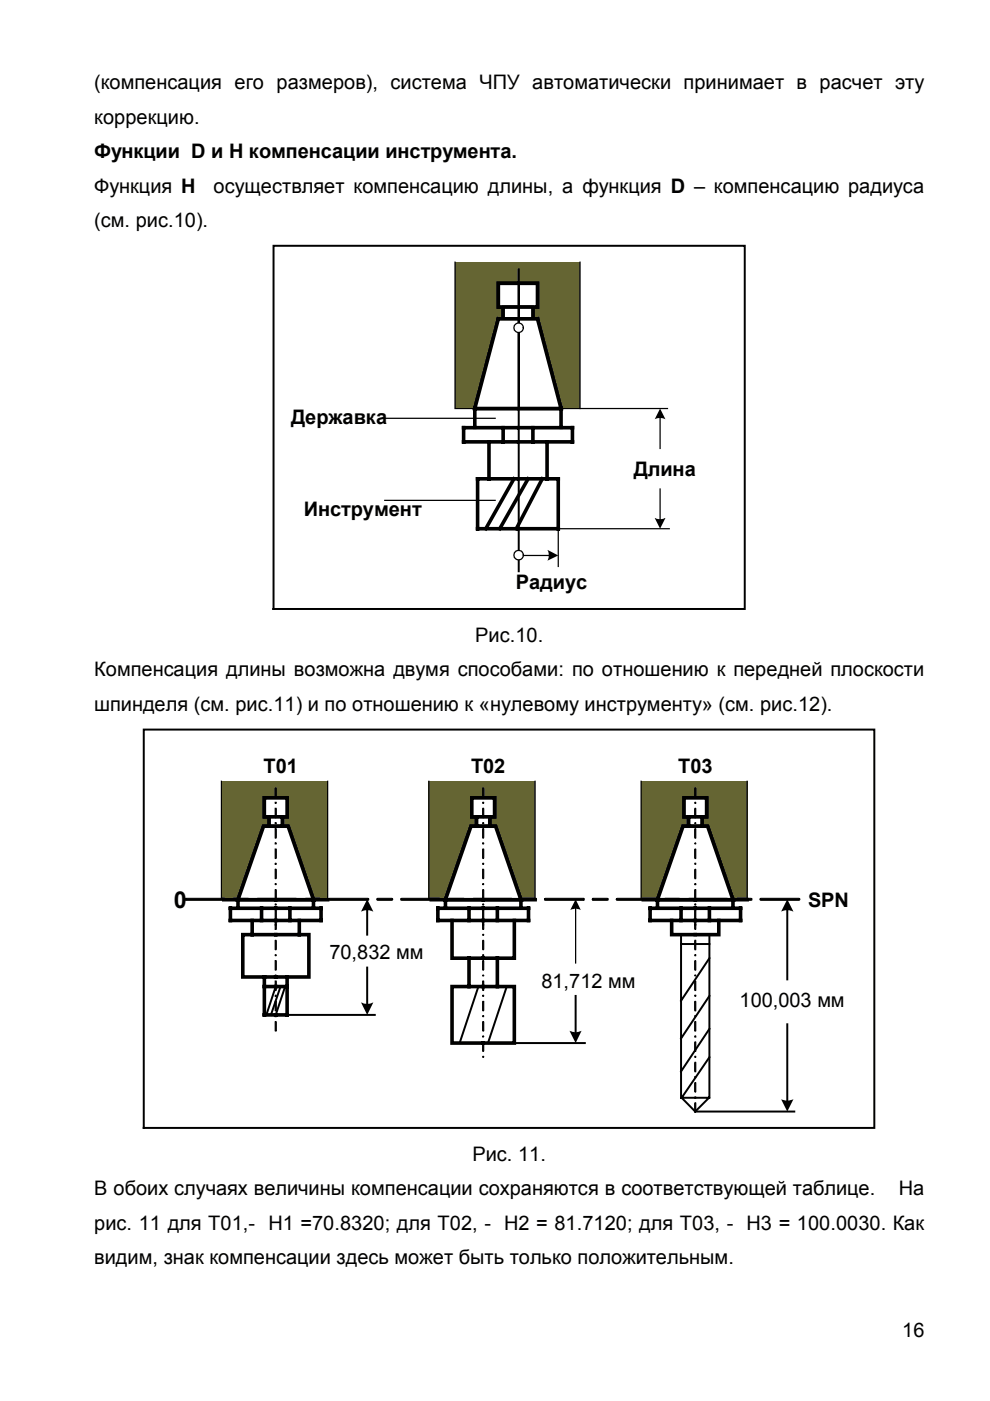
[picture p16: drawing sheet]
<svg xmlns="http://www.w3.org/2000/svg" width="210mm" height="297mm" viewBox="0 0 210 297" stroke-linecap="round" stroke-linejoin="round" font-family="sans-serif">
<defs><g id="words">
<text font-size="4.9" x="36.9" y="192.6">0</text>
<g font-size="4.2">
<text x="20" y="19">(компенсация его размеров), система ЧПУ автоматически принимает в расчет эту</text>
<text x="20" y="26.2">коррекцию.</text>
<text x="20" y="33.6">Функции D и H компенсации инструмента.</text>
<text x="20" y="40.9">Функция H</text>
<text x="45.3" y="40.9">осуществляет компенсацию длины, а функция D – компенсацию радиуса</text>
<text x="20" y="48.2">(см. рис.10).</text>
<text x="61.7" y="89.9">Державка</text>
<text x="134.4" y="100.8">Длина</text>
<text x="64.4" y="109.3">Инструмент</text>
<text x="109.3" y="124.9">Радиус</text>
<text x="100.8" y="136.1">Рис.10.</text>
<text x="20" y="143.4">Компенсация длины возможна двумя способами: по отношению к передней плоскости</text>
<text x="20" y="150.7">шпинделя (см. рис.11) и по отношению к «нулевому инструменту» (см. рис.12).</text>
<text x="55.9" y="163.9">T01</text>
<text x="99.9" y="163.9">T02</text>
<text x="143.8" y="163.9">T03</text>
<text x="171.3" y="192.4">SPN</text>
<text x="69.9" y="203.4">70,832 мм</text>
<text x="114.8" y="209.4">81,712 мм</text>
<text x="156.8" y="213.4">100,003 мм</text>
<text x="100.2" y="246.2">Рис. 11.</text>
<text x="20" y="253.4">В обоих случаях величины компенсации сохраняются в соответствующей таблице.</text>
<text x="190.5" y="253.4">На</text>
<text x="20" y="260.8">рис. 11 для T01,- H1 =70.8320; для T02, - H2 = 81.7120; для T03, - H3 = 100.0030. Как</text>
<text x="20" y="268.1">видим, знак компенсации здесь может быть только положительным.</text>
<text x="191.3" y="283.5">16</text>
</g>
</g></defs>
<path d="M96.5 55.6h26.5v31h-26.5z" fill="#656533"/>
<path d="M58 52.1h99.9v77h-99.9z" fill="none" stroke="#000" stroke-width=".42"/>
<g fill="none" stroke="#000" stroke-width=".76">
<path d="M106.7 65.1v2.5M109.7 60.1h-4v5h4M109.7 67.6h-4l-5 19M110 60.1h4v5h-4M110 67.6h4l5 19M113 65.1v2.5M100.7 86.6h9M100.7 86.6v4M103.7 93.7v7.8M106.7 90.7v3M109.7 90.7h-11.4v3h11.4M110 86.6h9"/>
<path d="M110 90.7h11.4v3h-11.4M113 90.7v3M116 93.7v7.8M119 86.6v4M109 101.5l-6 10.6M109.7 101.5h-8.4v10.6h8.4M110 101.5h8.4v10.6h-8.4M112 101.5l-6 10.6M115 101.5l-5.5 10.6"/>
</g>
<path d="M96.5 55.6v31h4.2M81.6 88.7h23.4M119 86.6h22.5M140 88.3v6.8M81.6 106.1h23.4M111 117.8h5.6M140 103.7v6.7M141.9 112.1h-23.5v8" fill="none" stroke="#000" stroke-width=".26"/>
<g fill="#000">
<path d="M140 86.6l1.1 2.3-1.1-.3-1.2 .3z" fill-rule="evenodd"/>
<path d="M116.1 116.6l2.3 1.2-2.3 1.1 .2-.7v-.9z" fill-rule="evenodd"/>
<path d="M138.8 109.8l.9 .3 1.4-.3-1.1 2.3z" fill-rule="evenodd"/>
</g>
<path d="M105.7 60.1h8.3v5h-8.3z" fill="#fff"/>
<path d="M105.7 60.1h8.3v5h-8.3z" fill="none" stroke="#000" stroke-width=".76"/>
<path d="M106.7 65.1h6.3v2.5h-6.3z" fill="#fff"/>
<path d="M106.7 65.1h6.3v2.5h-6.3z" fill="none" stroke="#000" stroke-width=".76"/>
<path d="M105.7 67.6h8.3l5 19h-18.3z" fill-rule="evenodd" fill="#fff"/>
<path d="M105.7 67.6h8.3l5 19h-18.3z" fill="none" stroke="#000" stroke-width=".76"/>
<path d="M110 57.1v64" fill="none" stroke="#000" stroke-width=".42"/>
<path d="M123 55.6v31" fill="none" stroke="#000" stroke-width=".26"/>
<circle cx="109.9" cy="69.5" r="1.01" fill="#fff"/>
<circle cx="109.9" cy="69.5" r="1.01" fill="none" stroke="#000" stroke-width=".26"/>
<circle cx="110" cy="117.7" r="1.01" fill="#fff"/>
<circle cx="110" cy="117.7" r="1.01" fill="none" stroke="#000" stroke-width=".26"/>
<g fill="#fff">
<path d="M19.5 132.2h177v7.2h-177z"/>
<path d="M19.5 139.4h177v7.4h-177z"/>
<path d="M19.5 146.8h177v7.3h-177z"/>
<path d="M19.5 154.1h177v88.1h-177z"/>
</g>
<path d="M46.9 165.7h22.6v25h-22.6z" fill="#656533"/>
<path d="M55.9 175.2h5.2l5.4 15.6h-16zM56 169.2h4.9v4h-4.9zM57.1 173.2v2M59.9 173.2v2M47.5 190.8h3v1.7M48.9 192.6h19.2v2.6h-19.2zM55.5 192.6v2.6M61.5 192.6v2.6M69.5 190.8h-3v1.7" fill="none" stroke="#000" stroke-width=".76"/>
<path d="M56 169.2h4.9v4h-4.9z" fill="#fff"/>
<path d="M56 169.2h4.9v4h-4.9z" fill="none" stroke="#000" stroke-width=".76"/>
<path d="M57.1 173.2h2.8v2h-2.8z" fill="#fff"/>
<path d="M57.1 173.2h2.8v2h-2.8z" fill="none" stroke="#000" stroke-width=".76"/>
<path d="M55.9 175.2h5.2l5.4 15.6h-16z" fill-rule="evenodd" fill="#fff"/>
<path d="M55.9 175.2h5.2l5.4 15.6h-16z" fill="none" stroke="#000" stroke-width=".76"/>
<g fill="#000" stroke="#000" stroke-width=".21">
<path d="M58.3 167.1l.3 .1-.1 1.9-.2-.1zM58.3 170.1h.2v.2h-.2zM58.3 171.4l.3 .1-.1 1.9h-.2zM58.3 174.4h.2v.2h-.2zM58.3 175.7l.3 .1-.1 1.9h-.2zM58.3 178.7h.2v.2h-.2zM58.3 180l.3 .1-.1 1.9h-.2zM58.3 183h.2v.3h-.2zM58.3 184.3l.3 .1-.1 1.9h-.2zM58.3 187.4l.2-.1v.2h-.2zM58.3 188.6l.3 .1-.1 1.9h-.2zM58.3 191.7l.2-.1v.3h-.2zM58.3 193h.3l-.1 1.9h-.2zM58.3 196h.2v.2z"/>
<path d="M58.3 195.1l.3 .1-.1 1.9h-.2zM58.3 198.1h.2v.2zM58.3 199.4l.3 .1-.1 1.9-.2-.1zM58.3 202.4h.2v.2h-.2zM58.3 203.7l.3 .1-.1 1.9h-.2zM58.3 206.8l.2-.1v.2h-.2zM58.3 208l.3 .1-.1 1.9h-.2zM58.3 211.1l.2-.1v.2h-.2zM58.3 212.3l.3 .1-.1 1.9h-.2zM58.3 215.3h.2v.3h-.2zM58.3 216.6l.3 .1-.1 1.9h-.2z"/>
</g>
<path d="M46.9 165.7v25M69.5 165.7v25.1" fill="none" stroke="#000" stroke-width=".26"/>
<path d="M90.9 165.7h22.6v25h-22.6z" fill="#656533"/>
<path d="M99.9 175.2h5.2l5.3 15.6h-16zM100 169.2h4.9v4h-4.9zM101 173.2v2M103.8 173.2v2M91.4 190.8h3v1.7M92.8 192.6h19.3v2.6h-19.3zM99.4 192.6v2.6M105.5 192.6v2.6M113.5 190.8h-3.1v1.7" fill="none" stroke="#000" stroke-width=".76"/>
<path d="M100 169.2h4.9v4h-4.9z" fill="#fff"/>
<path d="M100 169.2h4.9v4h-4.9z" fill="none" stroke="#000" stroke-width=".76"/>
<path d="M101 173.2h2.8v2h-2.8z" fill="#fff"/>
<path d="M101 173.2h2.8v2h-2.8z" fill="none" stroke="#000" stroke-width=".76"/>
<path d="M99.9 175.2h5.2l5.3 15.6h-16z" fill-rule="evenodd" fill="#fff"/>
<path d="M99.9 175.2h5.2l5.3 15.6h-16z" fill="none" stroke="#000" stroke-width=".76"/>
<path d="M102.4 167l.2 .2-.1 1.9-.2-.1zM102.4 170.1h.1v.2h-.2zM102.4 171.4l.2 .1-.1 1.9-.2-.1zM102.4 174.4h.1v.2h-.2zM102.4 175.7l.2 .1-.1 1.9-.2-.1zM102.4 178.7l.1 .2h-.2zM102.3 180l.3 .1-.1 1.9-.2-.1zM102.4 183l.1 .3-.2-.1zM102.4 184.3l.2 .1-.1 1.9-.2-.1zM102.3 187.4l.2-.1 .1 .2-.2 .1zM102.3 188.7l.2-.1 .1 .1-.1 1.9-.2-.1zM102.4 191.6l.2 .2-.1 .1-.2-.1zM102.3 193l.2-.1 .1 .1-.1 1.9h-.2zM102.3 196h.2v.2z" fill="#000" stroke="#000" stroke-width=".21"/>
<path d="M90.9 165.7v25M113.5 165.7v25.1" fill="none" stroke="#000" stroke-width=".26"/>
<path d="M135.9 165.7h22.5v25h-22.5z" fill="#656533"/>
<path d="M144.8 175.2h5.2l5.4 15.6h-16zM145 169.2h4.8v4h-4.8zM146 173.2v2M148.8 173.2v2M136.4 190.8h3v1.7M137.8 192.6h19.2v2.6h-19.2zM144.4 192.6v2.6M150.4 192.6v2.6M158.4 190.8h-3v1.7" fill="none" stroke="#000" stroke-width=".76"/>
<path d="M145 169.2h4.8v4h-4.8z" fill="#fff"/>
<path d="M145 169.2h4.8v4h-4.8z" fill="none" stroke="#000" stroke-width=".76"/>
<path d="M146 173.2h2.8v2h-2.8z" fill="#fff"/>
<path d="M146 173.2h2.8v2h-2.8z" fill="none" stroke="#000" stroke-width=".76"/>
<path d="M144.8 175.2h5.2l5.4 15.6h-16z" fill-rule="evenodd" fill="#fff"/>
<path d="M144.8 175.2h5.2l5.4 15.6h-16zM51.5 198.2h14v8.9h-14zM53.5 195.2v3M63.5 195.2v3M95.8 195.2v8h13.3v-8M142.4 195.2v3h10v-3M56 207.1v8.1h4.9v-8.1M56 209.2h4.9M95.8 209.2h13.3v11.9h-13.3zM99.4 203.2v6M105.5 203.2v6" fill="none" stroke="#000" stroke-width=".76"/>
<g fill="#000" stroke="#000" stroke-width=".21">
<path d="M147.4 167l.1 .1v2l-.2-.1zM147.4 170.1l.1 .1v.1l-.2-.1zM147.4 171.4h.1v2l-.2-.2zM147.4 174.4h.1v.2l-.2-.1zM147.4 175.7l.1 .1v1.9l-.2-.2zM147.4 178.7l.1 .2-.2-.1zM147.4 180h.1v2l-.2-.1zM147.4 183l.1 .1v.2l-.2-.2zM147.4 184.3l.1 .1v1.9l-.2-.1v-1.8zM147.4 187.3l.1 .1v.2l-.2-.1zM147.4 188.6l.1 .1v1.9l-.2-.1zM147.4 191.6l.1 .1v.2l-.2-.1zM147.4 192.9l.1 .1v1.9l-.2-.1zM147.3 196h.2v.2z"/>
<path d="M39.3 190.5h8.2l.2 .3-.2 .1h-8.1zM49.4 190.5h3.2l.2 .2-.2 .2h-3l-.2-.2zM54.5 190.6l.2-.1h8.1l.1 .3-.1 .1h-8.1zM64.7 190.5h3.2l.1 .2-.1 .2h-3.1l-.2-.1zM69.7 190.5h8.3l.2 .2-.2 .2h-8.1l-.2-.1zM79.9 190.6l.2-.1h3l.2 .2-.2 .2h-3zM85 190.5h8.2a.21 .21 0 0 1 .2 .2 .21 .21 0 0 1-.2 .2h-8.1l-.1-.1zM95.1 190.5h3.2l.2 .2-.2 .2h-3.1zM100.2 190.5h8.3l.2 .2-.2 .2h-8.1l-.2-.1zM110.4 190.5h3.2l.1 .2-.1 .2h-3.1zM115.5 190.5h8.2l.2 .3-8.3 .1-.2-.1zM125.6 190.5h3.2l.1 .3-.1 .1h-3.1zM130.7 190.5h8.3l.1 .3-8.2 .1-.3-.2zM140.8 190.5h3.2l.2 .3-.2 .1h-3l-.2-.1zM145.9 190.6l.2-.1h8.1h.1v.3l-8.2 .1zM156.1 190.5h3.2l.1 .3-.1 .1h-3l-.2-.1zM161.2 190.5h8.2l.2 .3-.2 .1h-8.1l-.2-.1z"/>
<path d="M102.3 195.1l.2-.1 .1 .2-.1 1.9-.2-.1zM102.3 198.2l.2-.1 .1 .1-.2 .1zM102.4 199.3l.2 .2-.1 1.9-.2-.1zM102.3 202.5l.2-.1 .1 .1-.2 .1zM102.4 203.7l.2 .1-.1 1.9-.2-.1zM102.4 206.7l.1 .2h-.2zM102.4 208l.2 .1-.1 1.9-.2-.1zM102.4 211l.1 .2h-.2zM102.4 212.3l.2 .1-.1 1.9-.2-.1zM102.3 215.4l.2-.1v.3zM102.4 216.6l.2 .1-.1 1.9-.2-.1zM102.4 219.6l.2 .2-.1 .1-.2-.1zM102.3 221l.2-.1 .1 .1-.1 1.9-.2-.1zM102.4 223.9l.2 .2-.1 .1-.2-.1z"/>
<path d="M147.4 195l.1 .1v2l-.2-.2zM147.4 198.1l.1 .1v.1l-.2-.1zM147.4 199.3l.1 .1v2l-.2-.1zM147.4 202.4l.1 .1v.1l-.2-.1zM147.4 203.7l.1 .1v1.9l-.2-.1zM147.4 206.7h.1v.2l-.2-.1zM147.4 208l.1 .1v1.9l-.2-.1zM147.4 211l.1 .1v.1l-.2-.1zM147.3 212.4h.2v1.9l-.2-.1zM147.4 215.3l.1 .1v.2l-.2-.1zM147.4 216.6l.1 .1v1.9l-.2-.1zM147.4 219.6l.1 .1v.2l-.2-.1zM147.4 220.9l.1 .1v1.9l-.2-.1zM147.4 223.9l.1 .1v.2l-.2-.1zM147.4 225.2l.1 .1v1.9l-.2-.1zM147.4 228.3h.1v.2l-.2-.1zM147.4 229.5l.1 .1-.1 2-.1-.2zM147.3 232.6h.2v.2zM147.4 233.8l.1 .1v1.9l-.2-.1z"/>
</g>
<path d="M135.9 165.7v25M158.4 165.7v25.1M122 192.4v11.8" fill="none" stroke="#000" stroke-width=".26"/>
<g fill="none" stroke="#000" stroke-width=".42">
<path d="M30.5 154.7h154.9v84.4h-154.9zM77.9 192.7v5.5M144.4 198.2v34.5h6v-34.5M166.9 192.7v14.9M58.5 209.2l-2 6M59.5 209.2l-2.1 6M60.5 209.2l-2 6M60.9 215.2h18.6M77.9 205.1v8.1M101.4 209.2l-3.9 11.9M107.4 209.2l-3.9 11.9M122 211.2v8"/>
<path d="M144.4 200.2h6M150.4 218.1l-6 9.1M150.4 211.2l-6 9M150.4 203.2l-6 9M166.9 217.2v16.5M109.1 221.1h14.9M147.4 235.7h21M150.3 232.7l-2.9 3M150.4 224.2l-5.9 8.5 2.9 3"/>
</g>
<g fill="#000">
<path d="M77.9 190.7l1.3 2.6-.8-.3h-1.1l-.8 .3z" fill-rule="evenodd"/>
<path d="M122 190.7l1.1 2.3-.9-.3-1.3 .3z" fill-rule="evenodd"/>
<path d="M166.9 190.7l1.3 2.6-.8-.3h-1l-.8 .3z" fill-rule="evenodd"/>
<path d="M76.5 212.5l.4 .1a2.52 2.52 0 0 0 2.3-.1l-1.3 2.7z" fill-rule="evenodd"/>
<path d="M120.7 218.5l.5 .2a2.63 2.63 0 0 0 2.1-.2l-1.3 2.6z" fill-rule="evenodd"/>
<path d="M165.6 233a2.64 2.64 0 0 0 2.2 .2l.4-.2-1.3 2.7z" fill-rule="evenodd"/>
</g>
<g fill="#fff">
<path d="M19.5 249.5h177v7.3h-177z"/>
<path d="M19.5 256.8h177v7.3h-177z"/>
<path d="M19.5 264.1h177v7.3h-177z"/>
</g>
<use href="#words"/>
</svg>
